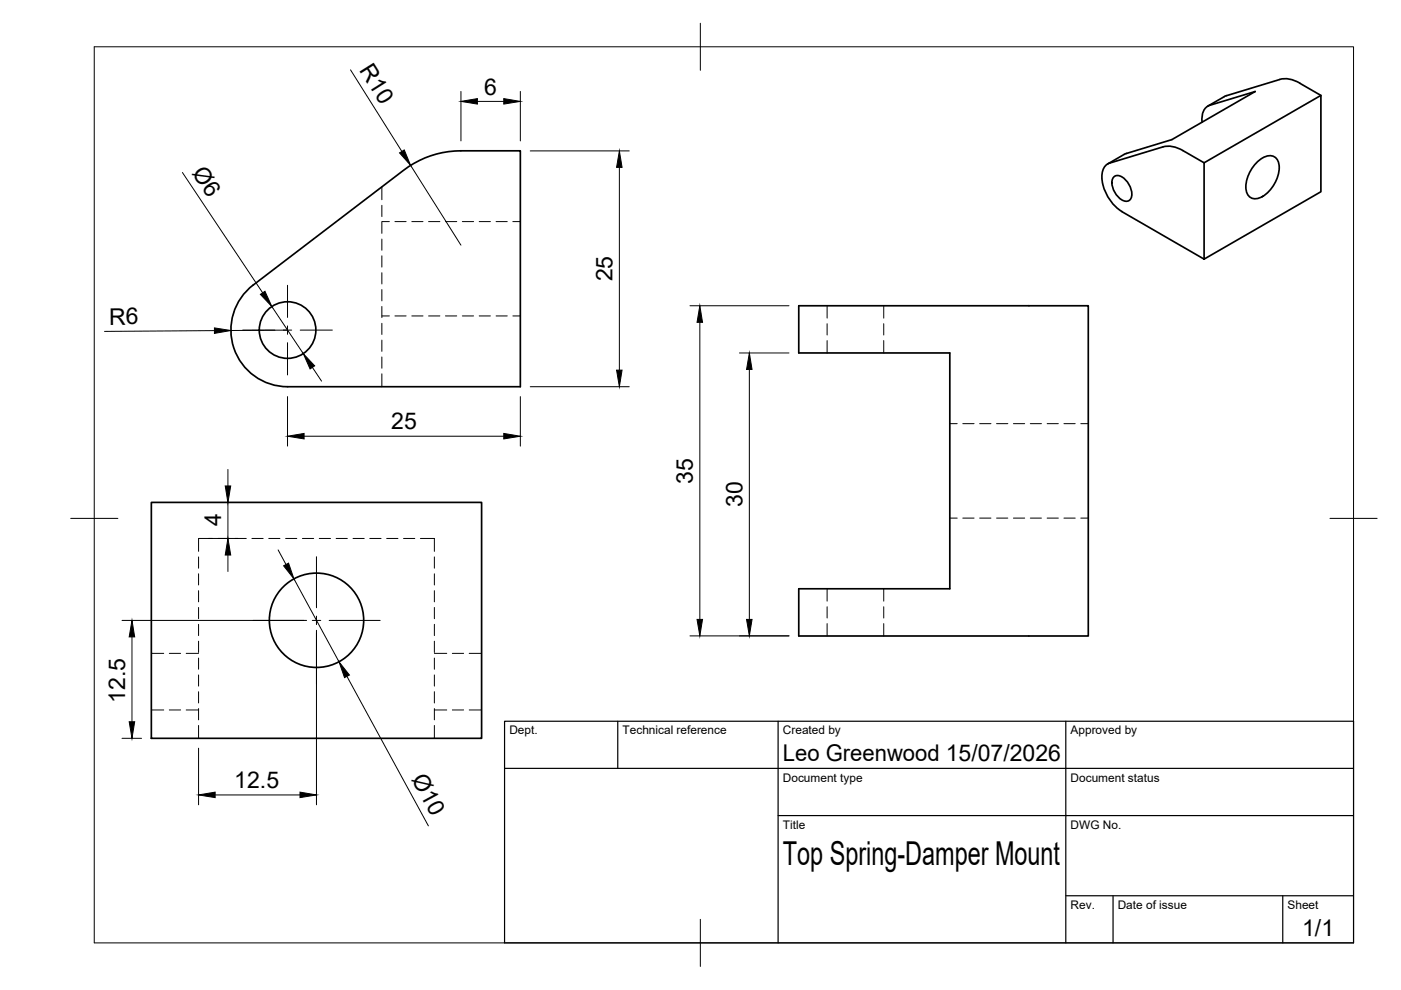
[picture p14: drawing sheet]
<svg xmlns="http://www.w3.org/2000/svg" width="297mm" height="210mm" viewBox="0 0 297 210" stroke-linecap="round" stroke-linejoin="round" font-family="sans-serif">
<defs><g id="words">
<text font-size="7" x="166" y="183.4">Top Spring-Damper Mount</text>
<g font-size="4.9">
<text x="76.1" y="14.9" transform="rotate(58 76.1 14.9)">R10</text>
<text x="102.7" y="20">6</text>
<text x="40.6" y="36.7" transform="rotate(56 40.6 36.7)">Ø6</text>
<text x="129.9" y="59.7" transform="rotate(-90 129.9 59.7)">25</text>
<text x="23.2" y="68.8">R6</text>
<text x="83" y="91">25</text>
<text x="146.9" y="102.5" transform="rotate(-90 146.9 102.5)">35</text>
<text x="157.4" y="107.5" transform="rotate(-90 157.4 107.5)">30</text>
<text x="46.9" y="111.6" transform="rotate(-90 46.9 111.6)">4</text>
<text x="26.5" y="149" transform="rotate(-90 26.5 149)">12.5</text>
<text x="166" y="161.4">Leo Greenwood 15/07/2026</text>
<text x="49.7" y="167.1">12.5</text>
<text x="87.2" y="165.2" transform="rotate(61 87.2 165.2)">Ø10</text>
<text x="276.1" y="198.6">1/1</text>
</g>
<g font-size="2.5">
<text x="108" y="155.7">Dept.</text>
<text x="132" y="155.7">Technical reference</text>
<text x="166" y="155.7">Created by</text>
<text x="227" y="155.7">Approved by</text>
<text x="166" y="165.7">Document type</text>
<text x="227" y="165.7">Document status</text>
<text x="166" y="175.7">Title</text>
<text x="227" y="175.7">DWG No.</text>
<text x="227" y="192.7">Rev.</text>
<text x="237" y="192.7">Date of issue</text>
<text x="273" y="192.7">Sheet</text>
</g>
</g></defs>
<!-- layer: Visible -->
<g fill="none" stroke="#000" stroke-width=".36">
<path d="M236 37.7a1.47 1.47 0 0 1 2.3 .1 4 4 0 0 1 1.4 4.4 1.47 1.47 0 0 1-2.3-.2 4 4 0 0 1-1.4-4.3zM238.4 32.7l-3.6 2.1M238.8 32.5l-.4 .2M246.5 31.2l-11.2 3.4a2.79 2.79 0 0 0-1.7 2.9 9.4 9.4 0 0 0 4.3 7.3M246.6 31.1l1.1-.1 1.8 .3 5.8 3.2M254.9 25.9a3.1 3.1 0 0 1 1.6-3.6l9.6-2.9-17.6 10.2-9.7 2.9M255.3 34.5l24.8-14.3v20.5l-24.8 14.2zM259.6 20.5l-3.5 2M266.4 34.5a3.3 3.3 0 0 1 3.8-1.3 3.3 3.3 0 0 1 .8 3.9 7.4 7.4 0 0 1-4 4.9 2.07 2.07 0 0 1-2.2-.3 2.07 2.07 0 0 1-.7-2.1 7.8 7.8 0 0 1 2.3-5.1zM280.1 20.2l-4.5-2.6-1.9-.8a4.1 4.1 0 0 0-2.4 .1l-11.7 3.6M237.8 44.9l17.5 10M52.7 61.3l32.9-25.2a20 20 0 0 1 12.1-4.1h12.6v50h-49.3a12 12 0 0 1-11.2-7.6 12 12 0 0 1 2.9-13.1z"/>
<path d="M169.4 64.8h61.3v70h-61.3v-10h32v-50h-32zM32.1 106.5h70v50h-70z"/>
<circle cx="61" cy="70" r="6"/>
<circle cx="67.1" cy="131.5" r="10"/>
</g>
<!-- layer: Hidden -->
<g fill="none" stroke="#000" stroke-width=".21">
<path d="M81 39.6v2.7M81 43.5v2.4M81 47.1v2.4M81 50.7v2.4M81 54.2v2.4M81 57.8v2.4M81 47h1.5M83.7 47h2.4M87.3 47h2.4M90.9 47h2.4M94.4 47h2.4M98 47h2.4"/>
<path d="M101.6 47h2.4M105.2 47h2.3M108.7 47h1.6M81 61.4v2.4M81 65v2.3M81 68.6v2.3M81 72.1v2.4M81 75.7v2.4M81 79.3v2.7M81 67h1.5M83.7 67h2.4M87.3 67h2.4"/>
<path d="M90.9 67h2.4M94.4 67h2.4M98 67h2.4M101.6 67h2.4M105.2 67h2.3M108.7 67h1.6M175.4 64.8v2.7M175.4 68.6v2.4M175.4 72.2v2.6M187.4 64.8v2.7M187.4 68.6v2.4M187.4 72.2v2.6"/>
<path d="M201.4 89.8h1.5M204.1 89.8h2.4M207.7 89.8h2.4M211.3 89.8h2.4M214.9 89.8h2.4M218.4 89.8h2.4M222 89.8h2.4M225.6 89.8h2.4M229.2 89.8h1.5M42.1 118.1v2.4M45.1 114.2h-3v2.7M46.2 114.2h2.4"/>
<path d="M49.8 114.2h2.4M53.4 114.2h2.4M57 114.2h2.4M60.6 114.2h2.3M64.1 114.2h2.4M67.7 114.2h2.4M71.3 114.2h2.3M74.8 114.2h2.4M78.4 114.2h2.4M82 114.2h2.4M85.6 114.2h2.3M89.1 114.2h3v2.7"/>
<path d="M92.1 118.1v2.4M201.4 109.8h1.5M204.1 109.8h2.4M207.7 109.8h2.4M211.3 109.8h2.4M214.9 109.8h2.4M218.4 109.8h2.4M222 109.8h2.4M225.6 109.8h2.4M229.2 109.8h1.5M32.1 138.5h2.6M35.9 138.5h2.4"/>
<path d="M39.5 138.5h2.6M42.1 121.7v2.3M42.1 125.2v2.4M42.1 128.8v2.4M42.1 132.4v2.4M42.1 135.9v2.4M42.1 139.5v2.4M92.1 121.7v2.3M92.1 125.2v2.4M92.1 128.8v2.4M92.1 132.4v2.4M92.1 135.9v2.4"/>
<path d="M92.1 139.5v2.4M92.1 138.5h2.6M95.9 138.5h2.4M99.5 138.5h2.6M175.4 124.8v2.7M175.4 128.6v2.4M175.4 132.2v2.6M187.4 124.8v2.7M187.4 128.6v2.4M187.4 132.2v2.6M32.1 150.5h2.6M35.9 150.5h2.4"/>
<path d="M39.5 150.5h2.6M42.1 143.1v2.4M42.1 146.7v2.3M42.1 150.2v2.4M42.1 153.8v2.7M92.1 143.1v2.4M92.1 146.7v2.3M92.1 150.2v2.4M92.1 153.8v2.7M92.1 150.5h2.6M95.9 150.5h2.4M99.5 150.5h2.6"/>
</g>
<!-- layer: BORDER -->
<path d="M20 9.9h267v190h-267zM148.5 4.9v10M15 109.9h10M282 109.9h10M148.5 194.9v10" fill="none" stroke="#000" stroke-width=".21"/>
<!-- layer: TITLEBLOCK -->
<path d="M107 152.9h180v47h-180zM131 152.9v10M165 152.9v47M226 152.9v47M107 162.9h180M165 172.9h122M226 189.9h61M236 189.9v10M272 189.9v10" fill="none" stroke="#000" stroke-width=".25"/>
<!-- layer: Smart Centers -->
<path d="M51.5 70h6.8M60.1 70h1.7M61 60.5v6.8M61 69.1v1.8M61 72.7v6.8M63.6 70h6.9M67.1 118v10.9M53.6 131.5h10.8M66.2 131.5h1.8M67.1 130.6v1.8M67.1 134.2v10.8M69.8 131.5h10.8" fill="none" stroke="#000" stroke-width=".21"/>
<!-- layer: FD_Dimensions -->
<g fill="none" stroke="#000" stroke-width=".21">
<path d="M74.3 14.8l10.9 17.3M97.7 19.4v10.5M110.3 19.4v10.5M38.7 36.6l17 25.5M87.1 35.1l10.6 16.9M101.2 21.5h5.6M112.4 32h21M131.3 35.5v43M45.5 70.1l-23.3 .2M57.6 65l6.7 10M61 70l-12 .1M66.2 77.9l2 2.9"/>
<path d="M146.3 64.8h21M148.4 68.3v63M156.8 74.8h10.5M158.9 78.3v53M48.3 99.5v3.5M61 84.1v10.5M64.5 92.5h42.3M110.3 84.1v10.5M112.4 82h21M44.2 114.2h6.2M48.3 106.5v7.7M48.3 117.7v3.5"/>
<path d="M59 116.6l1.6 3.1M25.9 131.5h39.1M28 135v18M62.3 122.8l9.6 17.5M67.1 133.6v37M146.3 134.8h21M25.9 156.5h4.1M42.1 158.6v12M73.6 143.4l17.2 31.7M45.6 168.5h18"/>
</g>
<g fill="#000" stroke="#000" stroke-width=".21">
<path d="M84.7 32.4l1-.6 1.4 3.3zM97.7 21.5l3.5-.6v1.2zM106.8 20.9l3.5 .6-3.5 .6zM131.3 32l.6 3.5h-1.2zM45.5 69.5l3.5 .6-3.5 .6zM55.2 62.4l1-.6 1.4 3.2zM64.3 75l2.4 2.6-1 .6zM130.7 78.5h1.2l-.6 3.5zM148.4 64.8l.5 3.5h-1.1zM158.9 74.8l.5 3.5h-1.1zM61 92.5l3.5-.6v1.2zM106.8 91.9l3.5 .6-3.5 .6z"/>
<path d="M48.3 114.2l.6 3.5h-1.1zM47.8 103h1.1l-.6 3.5zM60.1 120l1.1-.6 1.1 3.4zM28 131.5l.6 3.5h-1.2zM147.8 131.3h1.1l-.5 3.5zM158.3 131.3h1.1l-.5 3.5zM27.4 153h1.2l-.6 3.5zM71.9 140.3l2.2 2.8-1.1 .6zM42.1 168.5l3.5-.5v1.1zM63.6 168l3.5 .5-3.5 .6z"/>
</g>
<use href="#words"/>
</svg>
